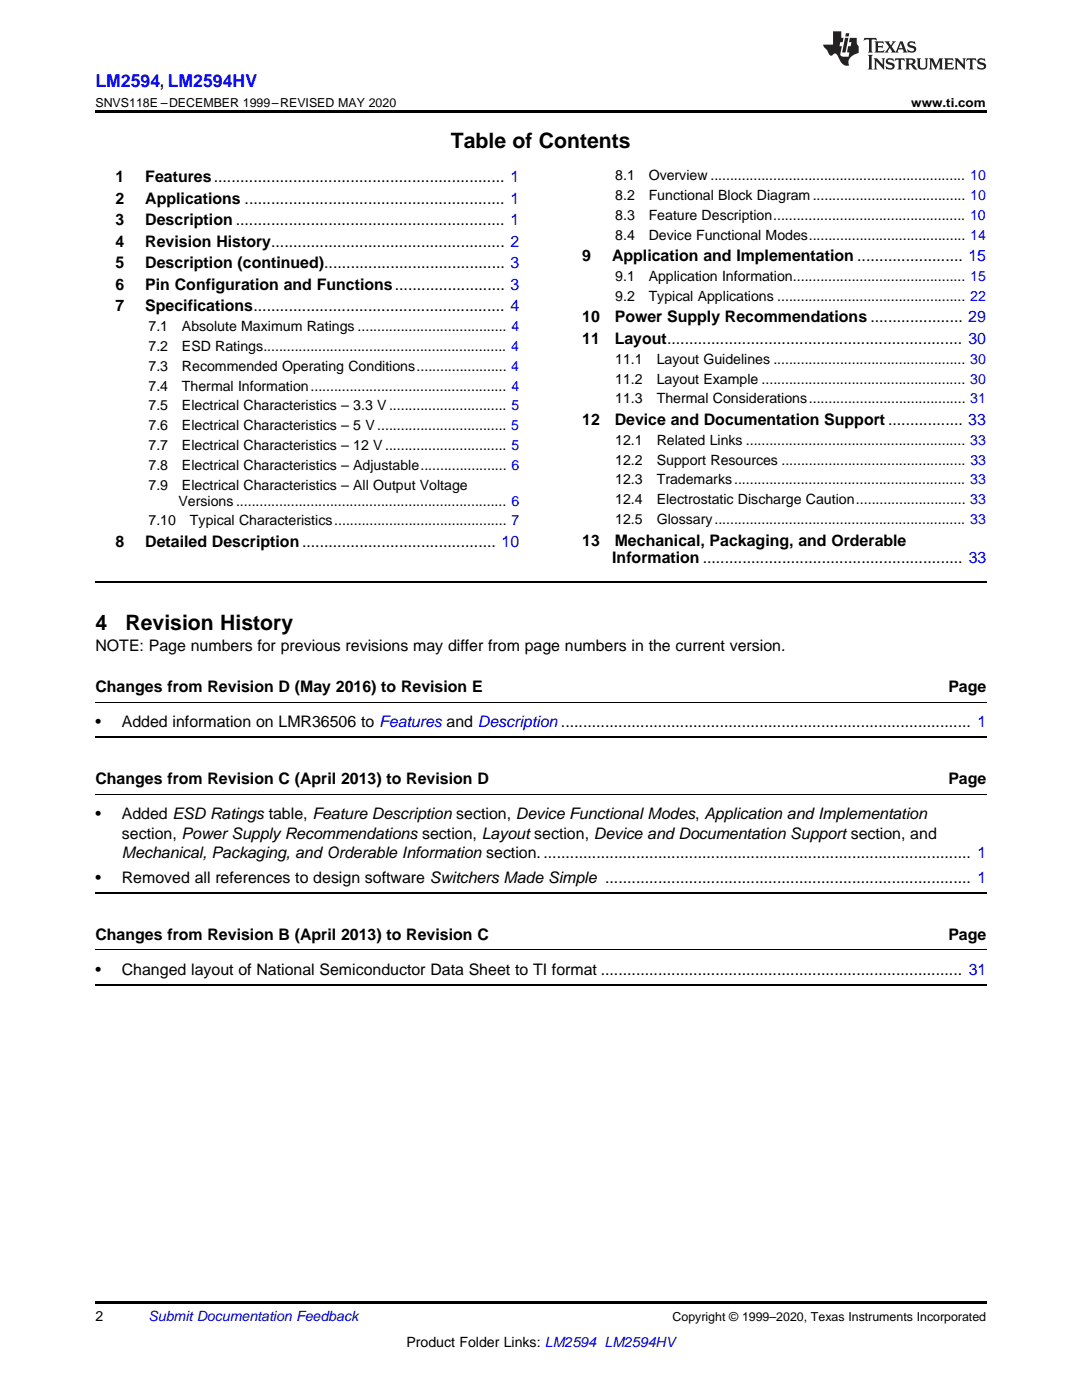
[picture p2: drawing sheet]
<svg xmlns="http://www.w3.org/2000/svg" width="216mm" height="279mm" viewBox="0 0 216 279" stroke-linecap="round" stroke-linejoin="round" font-family="sans-serif">
<defs><g id="words">
<g font-size="4.2">
<text x="90" y="29.6">Table of Contents</text>
<text x="19" y="125.7">4</text>
<text x="25" y="125.7">Revision History</text>
</g>
<text font-size="3.5" fill="#00f" x="19" y="17.3">LM2594, LM2594HV</text>
<g font-size="3.2">
<text x="23" y="36.3">1</text>
<text x="23" y="40.6">2</text>
<text x="29" y="36.3">Features.................................................................. 1</text>
<text x="29" y="40.6">Applications ........................................................... 1</text>
<text x="23" y="44.9">3</text>
<text x="29" y="44.9">Description ............................................................. 1</text>
<text x="23" y="49.2">4</text>
<text x="23" y="53.6">5</text>
<text x="29" y="49.2">Revision History..................................................... 2</text>
<text x="29" y="53.6">Description (continued)......................................... 3</text>
<text x="116.2" y="52.1">9</text>
<text x="122.1" y="52.1">Application and Implementation ........................ 15</text>
<text x="23" y="57.9">6</text>
<text x="29" y="57.9">Pin Configuration and Functions......................... 3</text>
<text x="23" y="62.2">7</text>
<text x="29" y="62.2">Specifications......................................................... 4</text>
<text x="116.2" y="64.3">10</text>
<text x="122.7" y="64.3">Power Supply Recommendations ..................... 29</text>
<text x="116.2" y="68.7">11</text>
<text x="122.7" y="68.7">Layout................................................................... 30</text>
<text x="116.2" y="84.8">12</text>
<text x="122.7" y="84.8">Device and Documentation Support ................. 33</text>
<text x="23" y="109.1">8</text>
<text x="29" y="109.1">Detailed Description............................................ 10</text>
<text x="116.2" y="108.9">13</text>
<text x="122.2" y="112.4">Information ........................................................... 33</text>
<text x="122.7" y="108.9">Mechanical, Packaging, and Orderable</text>
<text x="19" y="130">NOTE: Page numbers for previous revisions may differ from page numbers in the current version.</text>
<text x="19" y="138.1">Changes from Revision D (May 2016) to Revision E</text>
<text x="189.2" y="138.1">Page</text>
<text x="19" y="145.2">•</text>
<text x="24.3" y="145.2">Added information on LMR36506 to Features and Description ............................................................................................. 1</text>
<text x="19" y="156.5">Changes from Revision C (April 2013) to Revision D</text>
<text x="189.2" y="156.5">Page</text>
<text x="19" y="163.5">•</text>
<text x="24.3" y="163.5">Added ESD Ratings table, Feature Description section, Device Functional Modes, Application and Implementation</text>
<text x="24.3" y="167.4">section, Power Supply Recommendations section, Layout section, Device and Documentation Support section, and</text>
<text x="24.3" y="171.3">Mechanical, Packaging, and Orderable Information section.................................................................................................. 1</text>
<text x="19" y="176.2">•</text>
<text x="24.3" y="176.2">Removed all references to design software Switchers Made Simple ................................................................................... 1</text>
<text x="19" y="187.5">Changes from Revision B (April 2013) to Revision C</text>
<text x="189.2" y="187.5">Page</text>
<text x="19" y="194.6">•</text>
<text x="24.3" y="194.6">Changed layout of National Semiconductor Data Sheet to TI format .................................................................................. 31</text>
</g>
<g font-size="2.8">
<text x="122.8" y="36">8.1</text>
<text x="129.4" y="36">Overview ................................................................. 10</text>
<text x="122.8" y="39.9">8.2</text>
<text x="129.4" y="39.9">Functional Block Diagram....................................... 10</text>
<text x="122.8" y="43.9">8.3</text>
<text x="122.8" y="47.8">8.4</text>
<text x="129.4" y="43.9">Feature Description................................................. 10</text>
<text x="129.4" y="47.8">Device Functional Modes........................................ 14</text>
<text x="122.8" y="56.1">9.1</text>
<text x="129.4" y="56.1">Application Information............................................ 15</text>
<text x="122.8" y="60">9.2</text>
<text x="129.4" y="60">Typical Applications ................................................ 22</text>
<text x="29.6" y="66.1">7.1</text>
<text x="29.6" y="70.1">7.2</text>
<text x="36.3" y="66.1">Absolute Maximum Ratings ...................................... 4</text>
<text x="36.3" y="70.1">ESD Ratings.............................................................. 4</text>
<text x="29.6" y="74">7.3</text>
<text x="29.6" y="78">7.4</text>
<text x="36.3" y="74">Recommended Operating Conditions....................... 4</text>
<text x="36.3" y="78">Thermal Information.................................................. 4</text>
<text x="122.8" y="72.6">11.1</text>
<text x="122.8" y="76.6">11.2</text>
<text x="131" y="72.6">Layout Guidelines ................................................. 30</text>
<text x="131" y="76.6">Layout Example .................................................... 30</text>
<text x="29.6" y="81.9">7.5</text>
<text x="36.3" y="81.9">Electrical Characteristics – 3.3 V .............................. 5</text>
<text x="122.8" y="80.5">11.3</text>
<text x="131" y="80.5">Thermal Considerations........................................ 31</text>
<text x="29.6" y="85.9">7.6</text>
<text x="29.6" y="89.8">7.7</text>
<text x="36.3" y="85.9">Electrical Characteristics – 5 V ................................. 5</text>
<text x="36.3" y="89.8">Electrical Characteristics – 12 V ............................... 5</text>
<text x="122.8" y="88.8">12.1</text>
<text x="131" y="88.8">Related Links ........................................................ 33</text>
<text x="29.6" y="93.8">7.8</text>
<text x="36.3" y="93.8">Electrical Characteristics – Adjustable...................... 6</text>
<text x="122.8" y="92.7">12.2</text>
<text x="131" y="92.7">Support Resources ............................................... 33</text>
<text x="29.6" y="97.7">7.9</text>
<text x="35.6" y="100.9">Versions ..................................................................... 6</text>
<text x="36.3" y="97.7">Electrical Characteristics – All Output Voltage</text>
<text x="122.8" y="96.7">12.3</text>
<text x="122.8" y="100.6">12.4</text>
<text x="131" y="96.7">Trademarks........................................................... 33</text>
<text x="131" y="100.6">Electrostatic Discharge Caution............................ 33</text>
<text x="29.6" y="104.8">7.10</text>
<text x="37.9" y="104.8">Typical Characteristics............................................ 7</text>
<text x="122.8" y="104.6">12.5</text>
<text x="131" y="104.6">Glossary................................................................ 33</text>
<text x="19" y="263.6">2</text>
<text x="81.1" y="268.9">Product Folder Links: LM2594 LM2594HV</text>
</g>
<text font-size="2.8" fill="#0000c8" x="29.6" y="263.6">Submit Documentation Feedback</text>
<g font-size="2.5">
<text x="19" y="21.4">SNVS118E –DECEMBER 1999–REVISED MAY 2020</text>
<text x="181.8" y="21.4">www.ti.com</text>
<text x="134.2" y="263.6">Copyright © 1999–2020, Texas Instruments Incorporated</text>
</g>
</g></defs>
<path d="M19 22h177.8v.5h-177.8zM19 259.7h177.8v.5h-177.8z" fill="#000"/>
<path d="M19 116.1h177.8M19 147.1h177.8M19 178.2h177.8M19 196.5h177.8" fill="none" stroke="#000" stroke-width=".35"/>
<path d="M19 158.5h177.8M19 140.2h177.8M19 189.6h177.8" fill="none" stroke="#000" stroke-width=".2"/>
<g fill="#231f20">
<path d="M172.5 7.6l-.1 .5 .4-.2h.6v.1v2.1l-.2 .4h.9l-.2-.4v-2.1l.1-.1h.5l.5 .2-.2-.5zM174.5 8.3l.2 .3v1.5l-.2 .4h1.8l.2-.6a1.04 1.04 0 0 1-1.3 .2v-.7h.6l.3 .2v-.6l-.3 .2h-.6v-.6l.8-.1 .4 .3-.2-.5zM176.5 8.3l.9 1.1-.9 1.1h.8l-.2-.2 .4-.7 .5 .7-.2 .2h1.5l-.2-.2 .2-.4h.9l.1 .4-.2 .2h1l-.3-.3-.7-1.9h-.5l-.9 2-.8-1 .9-1h-.8l.1 .3-.4 .5-.3-.6 .1-.2zM179.7 8.6l.4 1h-.7zM181.3 8.4a.63 .63 0 0 0-.2 .7 .63 .63 0 0 0 .6 .4l.6 .2 .1 .2a.75 .75 0 0 1-.7 .4 .75 .75 0 0 1-.6-.5l.1 .7 .1-.1a1.11 1.11 0 0 0 1.5-.6 1.13 1.13 0 0 0-1.2-.8l-.1-.4a1.04 1.04 0 0 1 1.2 .2l-.2-.5-.2 .1-.4-.2zM173.2 10.9l.2 .4v2.2l-.2 .4h1l-.3-.4v-2.2l.3-.4zM174.3 11.6l.3 .4v1.5l-.3 .4h.8l-.2-.4v-1.3l1.5 1.7v-1.9l.2-.4h-.7l.2 .4v.9l-1.1-1.3zM177 11.8a.62 .62 0 0 0-.2 .7 .62 .62 0 0 0 .6 .4l.6 .1 .1 .3a.76 .76 0 0 1-.7 .3 .76 .76 0 0 1-.7-.4l.2 .7 .1-.1a1.11 1.11 0 0 0 1.5-.6 1.13 1.13 0 0 0-1.2-.8l-.1-.4a1.04 1.04 0 0 1 1.2 .2l-.2-.6-.2 .1-.5-.1zM178.7 11.6l-.2 .6a.61 .61 0 0 1 .8-.3v1.6l-.2 .4h.9l-.2-.4v-1.6a.63 .63 0 0 1 .7 .3l-.1-.6zM180.6 11.6l.3 .4v1.5l-.3 .4h1l-.2-.2-.1-.8 .6 .2a.76 .76 0 0 0 1.2 .7l-1-1a.58 .58 0 0 0 .6-.5 .58 .58 0 0 0-.5-.6zM181.4 11.9h.1a.45 .45 0 0 1 .5 .1 .45 .45 0 0 1 .1 .5l-.8 .2zM182.9 11.6l.2 .2a2.17 2.17 0 0 0 .3 1.9 .99 .99 0 0 0 1.6-.6v-1.1l.2-.4h-.7l.2 .2a1.92 1.92 0 0 1-.2 1.8 .6 .6 0 0 1-.9-.5v-1.1l.2-.4zM185.4 11.6l.2 .4v1.5l-.2 .4h.7l-.2-.4v-1.4l.8 1.8 .8-1.8v1.4l-.2 .4h.9l-.2-.4v-1.5l.2-.4h-.8l-.6 1.5-.6-1.5zM188.4 11.6l.2 .4v1.5l-.2 .4h1.8l.1-.6a1.04 1.04 0 0 1-1.2 .1v-.6h.5l.4 .2v-.6l-.4 .2h-.5v-.7h.8l.3 .3-.1-.6zM190.5 11.6l.2 .4v1.5l-.2 .4h.7l-.2-.4v-1.3l1.5 1.7v-1.9l.2-.4h-.7l.2 .4v.9l-1.1-1.3zM192.9 11.6l-.1 .6a.61 .61 0 0 1 .7-.3l.1 1.6-.3 .4h1l-.3-.4 .1-1.6a.63 .63 0 0 1 .7 .3l-.1-.6zM195.2 11.8a.62 .62 0 0 0-.2 .7 .62 .62 0 0 0 .6 .4l.6 .1 .1 .3a.76 .76 0 0 1-.7 .3 .76 .76 0 0 1-.6-.4l.1 .7 .1-.1a1.11 1.11 0 0 0 1.6-.6 1.13 1.13 0 0 0-1.3-.8l-.1-.4a1.04 1.04 0 0 1 1.2 .2l-.1-.6-.2 .1-.5-.1z"/>
<path d="M166.2 6.3v2.6h-1.9v.4l.8 .9a.91 .91 0 0 0 1 .8 .56 .56 0 0 1 .5-.3 .56 .56 0 0 1 .5 .3l.4 .8a1.53 1.53 0 0 0 1.9 1.2 1.54 1.54 0 0 1 1-2.1l.9-.3v-1.4a1.52 1.52 0 0 1-.4-1.6h-1.3l-.2 .8h.5l-.2 .8h-.5l-.1 1v.2l.4 .1-.2 .8a1.93 1.93 0 0 1-1.6-.3l.3-1.8h-.5l.2-.8h.4l.2-.8h-.4v-1.3zM168.6 7.6l-.6 2.9h.7l.6-2.9zM168.8 6.6l-.1 .7h.6l.2-.7z"/>
</g>
<use href="#words"/>
</svg>
